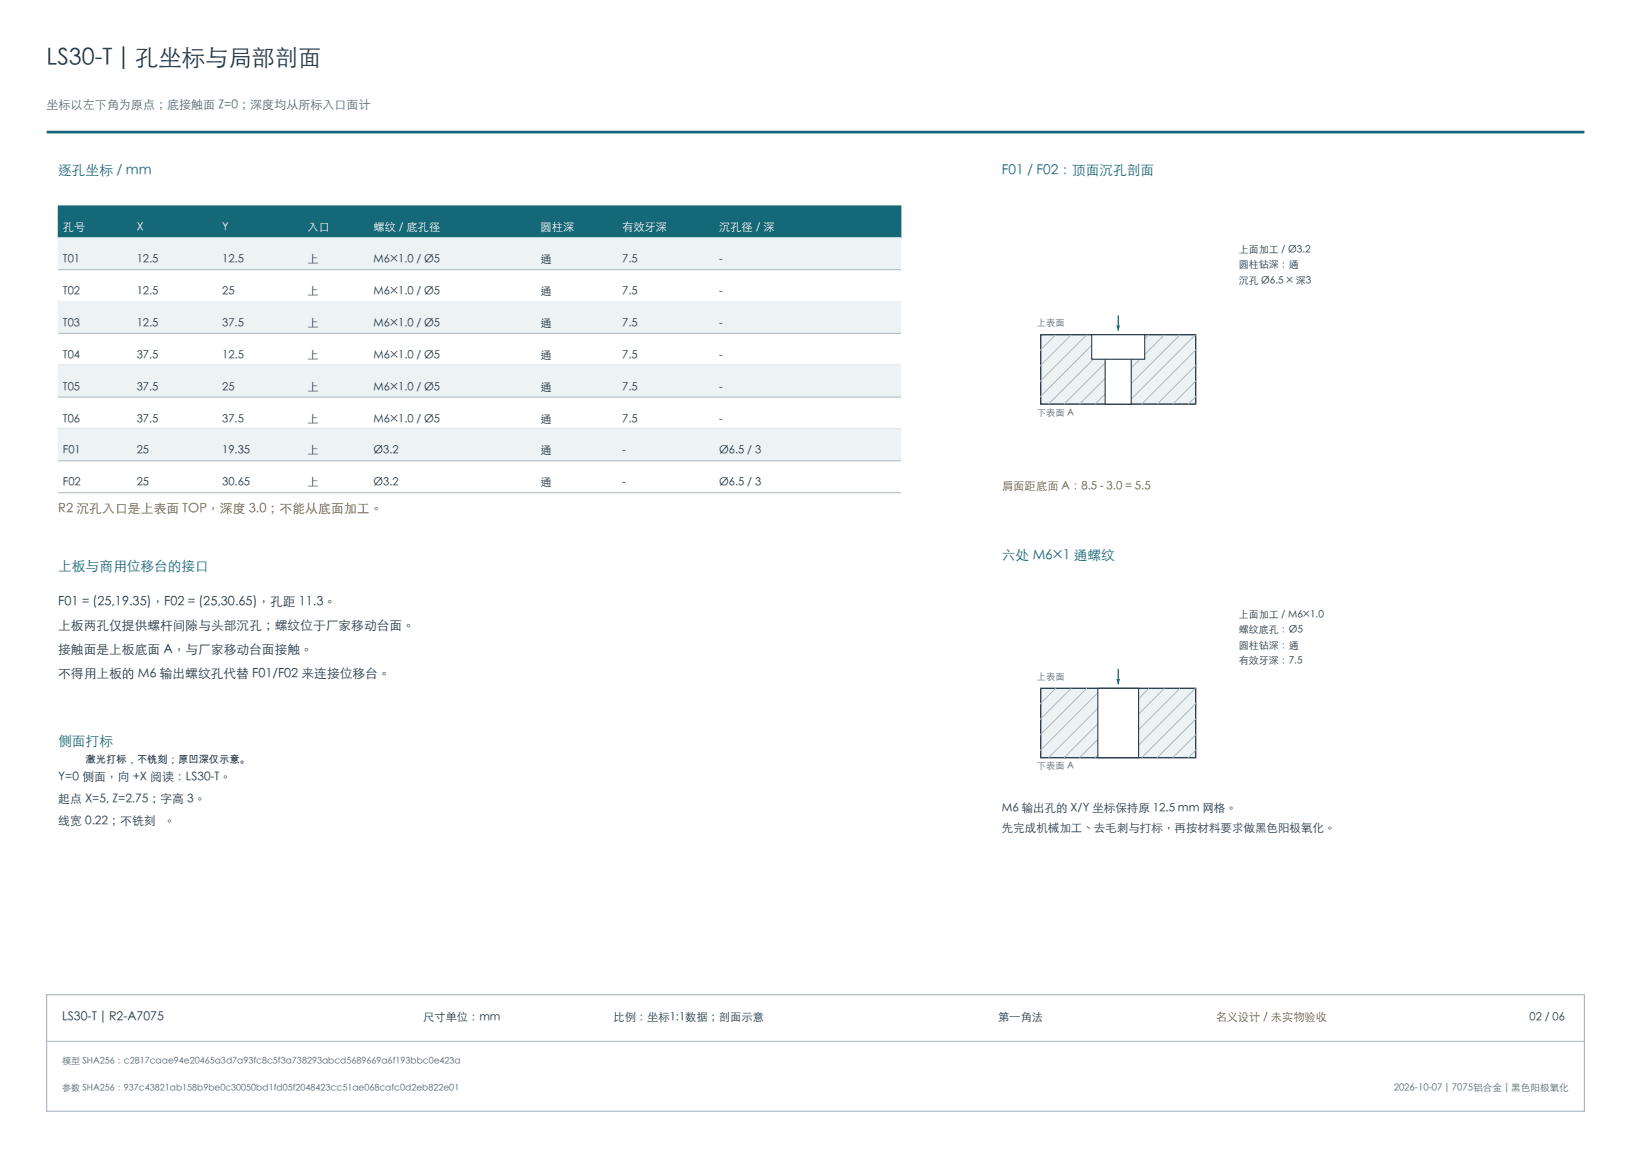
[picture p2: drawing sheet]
<svg xmlns="http://www.w3.org/2000/svg" width="420mm" height="297mm" viewBox="0 0 420 297" stroke-linecap="round" stroke-linejoin="round" font-family="sans-serif">
<defs><g id="words">
<text font-size="6" fill="#243746" x="12" y="17">LS30-T | 孔坐标与局部剖面</text>
<g font-size="3.5" fill="#146878">
<text x="15" y="45">逐孔坐标 / mm</text>
<text x="258" y="45">F01 / F02：顶面沉孔剖面</text>
<text x="258" y="144">六处 M6×1 通螺纹</text>
<text x="15" y="147">上板与商用位移台的接口</text>
<text x="15" y="192">侧面刻字</text>
<text x="22.1" y="192">打标</text>
</g>
<text font-size="3.3" fill="#915918" x="15" y="132">R2 沉孔入口是上表面 TOP，深度 3.0；不能从底面加工。</text>
<g font-size="3.3" fill="#243746">
<text x="15" y="156">F01 = (25,19.35)，F02 = (25,30.65)，孔距 11.3。</text>
<text x="15" y="162.2">上板两孔仅提供螺杆间隙与头部沉孔；螺纹位于厂家移动台面。</text>
<text x="15" y="168.4">接触面是上板底面 A，与厂家移动台面接触。</text>
<text x="15" y="174.6">不得用上板的 M6 输出螺纹孔代替 F01/F02 来连接位移台。</text>
</g>
<text font-size="3.2" fill="#243746" x="16" y="262.8">LS30-T | R2-A7075</text>
<text font-size="3.1" fill="#526570" x="12" y="28">坐标以左下角为原点；底接触面 Z=0；深度均从所标入口面计</text>
<g font-size="3.1" fill="#243746">
<text x="15" y="201">Y=0 侧面，向 +X 阅读：LS30-T。</text>
<text x="15" y="206.6">起点 X=5, Z=2.75；字高 3。</text>
<text x="15" y="212.2">线宽 0.22；刻深 0.2。</text>
<text x="30.9" y="212.2">不铣刻</text>
</g>
<g font-size="3" fill="#243746">
<text x="258" y="209">M6 输出孔的 X/Y 坐标保持原 12.5 mm 网格。</text>
<text x="258" y="214.2">先完成机械加工、去毛刺与刻字，再按材料要求做黑色阳极氧化。</text>
<text x="293.6" y="214.2">打标</text>
</g>
<g font-size="2.9" fill="#fff">
<text x="16.2" y="59.6">孔号</text>
<text x="35.2" y="59.6">X</text>
<text x="57.2" y="59.6">Y</text>
<text x="79.2" y="59.6">入口</text>
<text x="96.2" y="59.6">螺纹 / 底孔径</text>
<text x="139.2" y="59.6">圆柱深</text>
<text x="160.2" y="59.6">有效牙深</text>
<text x="185.2" y="59.6">沉孔径 / 深</text>
</g>
<g font-size="2.9" fill="#243746">
<text x="16.2" y="67.7">T01</text>
<text x="35.2" y="67.7">12.5</text>
<text x="57.2" y="67.7">12.5</text>
<text x="79.2" y="67.7">上</text>
<text x="96.2" y="67.7">M6×1.0 / Ø5</text>
<text x="139.2" y="67.7">通</text>
<text x="160.2" y="67.7">7.5</text>
<text x="185.2" y="67.7">-</text>
<text x="16.2" y="76">T02</text>
<text x="35.2" y="76">12.5</text>
<text x="57.2" y="76">25</text>
<text x="79.2" y="76">上</text>
<text x="96.2" y="76">M6×1.0 / Ø5</text>
<text x="139.2" y="76">通</text>
<text x="160.2" y="76">7.5</text>
<text x="185.2" y="76">-</text>
<text x="16.2" y="84.2">T03</text>
<text x="35.2" y="84.2">12.5</text>
<text x="57.2" y="84.2">37.5</text>
<text x="79.2" y="84.2">上</text>
<text x="96.2" y="84.2">M6×1.0 / Ø5</text>
<text x="139.2" y="84.2">通</text>
<text x="160.2" y="84.2">7.5</text>
<text x="185.2" y="84.2">-</text>
<text x="16.2" y="92.4">T04</text>
<text x="35.2" y="92.4">37.5</text>
<text x="57.2" y="92.4">12.5</text>
<text x="79.2" y="92.4">上</text>
<text x="96.2" y="92.4">M6×1.0 / Ø5</text>
<text x="139.2" y="92.4">通</text>
<text x="160.2" y="92.4">7.5</text>
<text x="185.2" y="92.4">-</text>
<text x="16.2" y="100.6">T05</text>
<text x="35.2" y="100.6">37.5</text>
<text x="57.2" y="100.6">25</text>
<text x="79.2" y="100.6">上</text>
<text x="96.2" y="100.6">M6×1.0 / Ø5</text>
<text x="139.2" y="100.6">通</text>
<text x="160.2" y="100.6">7.5</text>
<text x="185.2" y="100.6">-</text>
<text x="16.2" y="108.8">T06</text>
<text x="35.2" y="108.8">37.5</text>
<text x="57.2" y="108.8">37.5</text>
<text x="79.2" y="108.8">上</text>
<text x="96.2" y="108.8">M6×1.0 / Ø5</text>
<text x="139.2" y="108.8">通</text>
<text x="160.2" y="108.8">7.5</text>
<text x="185.2" y="108.8">-</text>
<text x="16.2" y="116.9">F01</text>
<text x="35.2" y="116.9">25</text>
<text x="57.2" y="116.9">19.35</text>
<text x="79.2" y="116.9">上</text>
<text x="96.2" y="116.9">Ø3.2</text>
<text x="139.2" y="116.9">通</text>
<text x="160.2" y="116.9">-</text>
<text x="185.2" y="116.9">Ø6.5 / 3</text>
<text x="16.2" y="125.1">F02</text>
<text x="35.2" y="125.1">25</text>
<text x="57.2" y="125.1">30.65</text>
<text x="79.2" y="125.1">上</text>
<text x="96.2" y="125.1">Ø3.2</text>
<text x="139.2" y="125.1">通</text>
<text x="160.2" y="125.1">-</text>
<text x="185.2" y="125.1">Ø6.5 / 3</text>
<text x="109" y="262.8">尺寸单位：mm</text>
<text x="158" y="262.8">比例：坐标1:1数据；剖面示意</text>
<text x="257" y="262.8">第一角法</text>
<text x="393.9" y="262.8">02 / 06</text>
</g>
<g font-size="2.9" fill="#915918">
<text x="258" y="126">肩面距底面 A：8.5 - 3.0 = 5.5</text>
<text x="313" y="262.8">名义设计 / 未实物验收</text>
</g>
<g font-size="2.6" fill="#243746">
<text x="319" y="65">上面加工 / Ø3.2</text>
<text x="319" y="69">圆柱钻深：通</text>
<text x="319" y="73">沉孔 Ø6.5 × 深3</text>
<text x="319" y="159">上面加工 / M6×1.0</text>
<text x="319" y="163">螺纹底孔：Ø5</text>
<text x="319" y="167">圆柱钻深：通</text>
<text x="319" y="171">有效牙深：7.5</text>
</g>
<text font-size="2.6" fill="#1f3345" x="22.1" y="196.3">激光打标，不铣刻；原凹深仅示意。</text>
<text font-size="2.5" fill="#526570" x="358.9" y="280.7">2026-10-07 | 7075铝合金 | 黑色阳极氧化</text>
<g font-size="2.4" fill="#526570">
<text x="267" y="83.9">上表面</text>
<text x="267" y="107">下表面 A</text>
<text x="267" y="175">上表面</text>
<text x="267" y="198">下表面 A</text>
</g>
<g font-size="2.3" fill="#526570">
<text x="16" y="273.8">模型 SHA256：c2817caae94e20465a3d7a93fc8c5f3a738293abcd5689669a6f193bbc0e423a</text>
<text x="16" y="280.7">参数 SHA256：937c43821ab158b9be0c30050bd1fd05f2048423cc51ae068cafc0d2eb822e01</text>
</g>
</g></defs>
<path d="M12 34h396" fill="none" stroke="#146878" stroke-width=".7" stroke-linecap="butt"/>
<path d="M15 53h217v8.2h-217z" fill-rule="evenodd" fill="#146878" stroke="#146878" stroke-width=".26"/>
<g fill="#edf3f5" stroke="#edf3f5" stroke-width=".26">
<path d="M15 61.2h217v8.2h-217z" fill-rule="evenodd"/>
<path d="M15 77.6h217v8.2h-217z" fill-rule="evenodd"/>
<path d="M15 94h217v8.2h-217z" fill-rule="evenodd"/>
<path d="M15 110.4h217v8.2h-217z" fill-rule="evenodd"/>
</g>
<path d="M15 69.4h217M15 77.6h217M15 85.8h217M15 94h217M15 102.2h217M15 110.4h217M15 118.6h217M15 126.8h217" fill="none" stroke="#acb9c0" stroke-width=".26"/>
<path d="M268 86.1h39.9v17.9h-39.9z" fill-rule="evenodd" fill="#edf3f5" stroke="#243746" stroke-width=".35"/>
<g fill="none" stroke="#acb9c0" stroke-width=".26">
<path d="M271.8 86.2l-3.9 3.9M275.9 86.2l-8 7.9M279.8 86.2l-11.9 11.9M283.9 86.2l-16 15.9M287.9 86.2l-17.9 17.8M291.8 86.2l-17.8 17.8M295.8 86.2l-17.8 17.8M299.9 86.2l-17.9 17.8M303.9 86.2l-17.9 17.8M307.9 86.2l-17.9 17.8M308 90.1l-14 13.9M308 94.1l-10 9.9"/>
<path d="M308 98l-6 6M308 102.1l-2 1.9"/>
</g>
<g fill="#fff" stroke="#243746" stroke-width=".28">
<path d="M284.6 86.1h6.7v17.9h-6.7z" fill-rule="evenodd"/>
<path d="M281.1 86.1h13.7v6.3h-13.7z" fill-rule="evenodd"/>
</g>
<path d="M287.9 81.1v4" fill="none" stroke="#146878" stroke-width=".3"/>
<path d="M287.5 83.7h.9l-.5 1.4z" fill="#146878"/>
<path d="M268 177.1h39.9v17.9h-39.9z" fill-rule="evenodd" fill="#edf3f5" stroke="#243746" stroke-width=".35"/>
<g fill="none" stroke="#acb9c0" stroke-width=".26">
<path d="M271.8 177.1l-3.9 3.9M275.9 177.1l-8 8M279.8 177.1l-11.9 12M283.9 177.1l-16 15.9M287.9 177.1l-17.9 17.9M291.8 177.1l-17.8 17.9M295.8 177.1l-17.8 17.9M299.9 177.1l-17.9 17.9M303.9 177.1l-17.9 17.9M307.9 177.1l-17.9 17.9M308 181.1l-14 13.9M308 185l-10 10"/>
<path d="M308 189l-6 6M308 193l-2 2"/>
</g>
<path d="M282.7 177.1h10.5v17.9h-10.5z" fill-rule="evenodd" fill="#fff" stroke="#243746" stroke-width=".28"/>
<path d="M287.9 172.2v4" fill="none" stroke="#146878" stroke-width=".3"/>
<path d="M287.5 174.8h.9l-.5 1.4z" fill="#146878"/>
<path d="M12 256h396v30h-396z" fill="none" stroke="#acb9c0" stroke-width=".3"/>
<path d="M12 268h396" fill="none" stroke="#acb9c0" stroke-width=".26"/>
<g fill="#fff">
<path d="M22.1 188.8h7v3.9h-7z" fill-rule="evenodd"/>
<path d="M30.9 209.4h11.2v3.4h-11.2z" fill-rule="evenodd"/>
<path d="M293.6 211.5h5.9v3.3h-5.9z" fill-rule="evenodd"/>
</g>
<use href="#words"/>
</svg>
